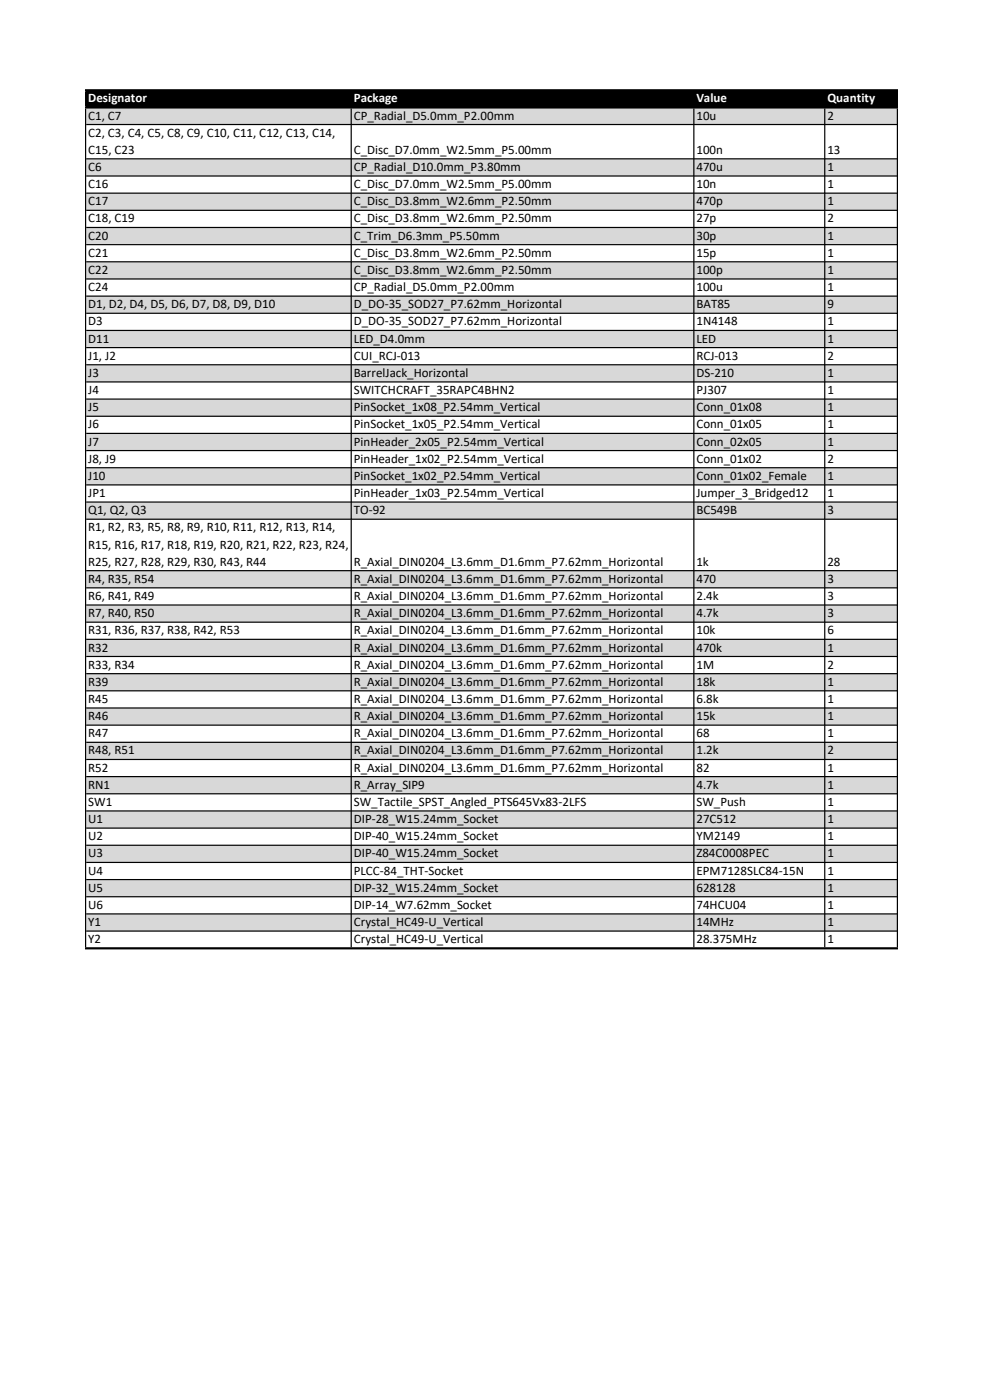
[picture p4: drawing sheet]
<svg xmlns="http://www.w3.org/2000/svg" width="210mm" height="297mm" viewBox="0 0 210 297" stroke-linecap="round" stroke-linejoin="round" font-family="sans-serif">
<defs><g id="words">
<g font-size="2.8" fill="#fff">
<text x="18.7" y="21.7">Designator</text>
<text x="75.1" y="21.7">Package</text>
<text x="147.7" y="21.7">Value</text>
<text x="175.5" y="21.7">Quantity</text>
</g>
<g font-size="2.8">
<text x="18.7" y="25.4">C1, C7</text>
<text x="18.7" y="29">C2, C3, C4, C5, C8, C9, C10, C11, C12, C13, C14,</text>
<text x="75.1" y="25.4">CP_Radial_D5.0mm_P2.00mm</text>
<text x="147.7" y="25.4">10u</text>
<text x="175.5" y="25.4">2</text>
<text x="18.7" y="32.6">C15, C23</text>
<text x="75.1" y="32.6">C_Disc_D7.0mm_W2.5mm_P5.00mm</text>
<text x="147.7" y="32.6">100n</text>
<text x="175.5" y="32.6">13</text>
<text x="18.7" y="36.3">C6</text>
<text x="18.7" y="39.9">C16</text>
<text x="75.1" y="36.3">CP_Radial_D10.0mm_P3.80mm</text>
<text x="75.1" y="39.9">C_Disc_D7.0mm_W2.5mm_P5.00mm</text>
<text x="147.7" y="36.3">470u</text>
<text x="147.7" y="39.9">10n</text>
<text x="175.5" y="36.3">1</text>
<text x="175.5" y="39.9">1</text>
<text x="18.7" y="43.6">C17</text>
<text x="18.7" y="47.2">C18, C19</text>
<text x="75.1" y="43.6">C_Disc_D3.8mm_W2.6mm_P2.50mm</text>
<text x="75.1" y="47.2">C_Disc_D3.8mm_W2.6mm_P2.50mm</text>
<text x="147.7" y="43.6">470p</text>
<text x="147.7" y="47.2">27p</text>
<text x="175.5" y="43.6">1</text>
<text x="175.5" y="47.2">2</text>
<text x="18.7" y="50.8">C20</text>
<text x="75.1" y="50.8">C_Trim_D6.3mm_P5.50mm</text>
<text x="147.7" y="50.8">30p</text>
<text x="175.5" y="50.8">1</text>
<text x="18.7" y="54.5">C21</text>
<text x="18.7" y="58.1">C22</text>
<text x="75.1" y="54.5">C_Disc_D3.8mm_W2.6mm_P2.50mm</text>
<text x="75.1" y="58.1">C_Disc_D3.8mm_W2.6mm_P2.50mm</text>
<text x="147.7" y="54.5">15p</text>
<text x="147.7" y="58.1">100p</text>
<text x="175.5" y="54.5">1</text>
<text x="175.5" y="58.1">1</text>
<text x="18.7" y="61.8">C24</text>
<text x="18.7" y="65.4">D1, D2, D4, D5, D6, D7, D8, D9, D10</text>
<text x="75.1" y="61.8">CP_Radial_D5.0mm_P2.00mm</text>
<text x="75.1" y="65.4">D_DO-35_SOD27_P7.62mm_Horizontal</text>
<text x="147.7" y="61.8">100u</text>
<text x="147.7" y="65.4">BAT85</text>
<text x="175.5" y="61.8">1</text>
<text x="175.5" y="65.4">9</text>
<text x="18.7" y="69">D3</text>
<text x="75.1" y="69">D_DO-35_SOD27_P7.62mm_Horizontal</text>
<text x="147.7" y="69">1N4148</text>
<text x="175.5" y="69">1</text>
<text x="18.7" y="72.7">D11</text>
<text x="18.7" y="76.3">J1, J2</text>
<text x="75.1" y="72.7">LED_D4.0mm</text>
<text x="75.1" y="76.3">CUI_RCJ-013</text>
<text x="147.7" y="72.7">LED</text>
<text x="147.7" y="76.3">RCJ-013</text>
<text x="175.5" y="72.7">1</text>
<text x="175.5" y="76.3">2</text>
<text x="18.7" y="80">J3</text>
<text x="18.7" y="83.6">J4</text>
<text x="75.1" y="80">BarrelJack_Horizontal</text>
<text x="75.1" y="83.6">SWITCHCRAFT_35RAPC4BHN2</text>
<text x="147.7" y="80">DS-210</text>
<text x="147.7" y="83.6">PJ307</text>
<text x="175.5" y="80">1</text>
<text x="175.5" y="83.6">1</text>
<text x="18.7" y="87.2">J5</text>
<text x="75.1" y="87.2">PinSocket_1x08_P2.54mm_Vertical</text>
<text x="147.7" y="87.2">Conn_01x08</text>
<text x="175.5" y="87.2">1</text>
<text x="18.7" y="90.9">J6</text>
<text x="18.7" y="94.5">J7</text>
<text x="75.1" y="90.9">PinSocket_1x05_P2.54mm_Vertical</text>
<text x="75.1" y="94.5">PinHeader_2x05_P2.54mm_Vertical</text>
<text x="147.7" y="90.9">Conn_01x05</text>
<text x="147.7" y="94.5">Conn_02x05</text>
<text x="175.5" y="90.9">1</text>
<text x="175.5" y="94.5">1</text>
<text x="18.7" y="98.2">J8, J9</text>
<text x="18.7" y="101.8">J10</text>
<text x="75.1" y="98.2">PinHeader_1x02_P2.54mm_Vertical</text>
<text x="75.1" y="101.8">PinSocket_1x02_P2.54mm_Vertical</text>
<text x="147.7" y="98.2">Conn_01x02</text>
<text x="147.7" y="101.8">Conn_01x02_Female</text>
<text x="175.5" y="98.2">2</text>
<text x="175.5" y="101.8">1</text>
<text x="18.7" y="105.5">JP1</text>
<text x="75.1" y="105.5">PinHeader_1x03_P2.54mm_Vertical</text>
<text x="147.7" y="105.5">Jumper_3_Bridged12</text>
<text x="175.5" y="105.5">1</text>
<text x="18.7" y="109.1">Q1, Q2, Q3</text>
<text x="18.7" y="112.7">R1, R2, R3, R5, R8, R9, R10, R11, R12, R13, R14,</text>
<text x="75.1" y="109.1">TO-92</text>
<text x="147.7" y="109.1">BC549B</text>
<text x="175.5" y="109.1">3</text>
<text x="18.7" y="116.4">R15, R16, R17, R18, R19, R20, R21, R22, R23, R24,</text>
<text x="18.7" y="120">R25, R27, R28, R29, R30, R43, R44</text>
<text x="18.7" y="123.7">R4, R35, R54</text>
<text x="75.1" y="123.7">R_Axial_DIN0204_L3.6mm_D1.6mm_P7.62mm_Horizontal</text>
<text x="75.1" y="120">R_Axial_DIN0204_L3.6mm_D1.6mm_P7.62mm_Horizontal</text>
<text x="147.7" y="120">1k</text>
<text x="147.7" y="123.7">470</text>
<text x="175.5" y="123.7">3</text>
<text x="175.5" y="120">28</text>
<text x="18.7" y="127.3">R6, R41, R49</text>
<text x="18.7" y="130.9">R7, R40, R50</text>
<text x="75.1" y="127.3">R_Axial_DIN0204_L3.6mm_D1.6mm_P7.62mm_Horizontal</text>
<text x="75.1" y="130.9">R_Axial_DIN0204_L3.6mm_D1.6mm_P7.62mm_Horizontal</text>
<text x="147.7" y="127.3">2.4k</text>
<text x="147.7" y="130.9">4.7k</text>
<text x="175.5" y="127.3">3</text>
<text x="175.5" y="130.9">3</text>
<text x="18.7" y="134.6">R31, R36, R37, R38, R42, R53</text>
<text x="75.1" y="134.6">R_Axial_DIN0204_L3.6mm_D1.6mm_P7.62mm_Horizontal</text>
<text x="147.7" y="134.6">10k</text>
<text x="175.5" y="134.6">6</text>
<text x="18.7" y="138.2">R32</text>
<text x="18.7" y="141.9">R33, R34</text>
<text x="75.1" y="138.2">R_Axial_DIN0204_L3.6mm_D1.6mm_P7.62mm_Horizontal</text>
<text x="75.1" y="141.9">R_Axial_DIN0204_L3.6mm_D1.6mm_P7.62mm_Horizontal</text>
<text x="147.7" y="138.2">470k</text>
<text x="147.7" y="141.9">1M</text>
<text x="175.5" y="138.2">1</text>
<text x="175.5" y="141.9">2</text>
<text x="18.7" y="145.5">R39</text>
<text x="18.7" y="149.1">R45</text>
<text x="75.1" y="145.5">R_Axial_DIN0204_L3.6mm_D1.6mm_P7.62mm_Horizontal</text>
<text x="75.1" y="149.1">R_Axial_DIN0204_L3.6mm_D1.6mm_P7.62mm_Horizontal</text>
<text x="147.7" y="145.5">18k</text>
<text x="147.7" y="149.1">6.8k</text>
<text x="175.5" y="145.5">1</text>
<text x="175.5" y="149.1">1</text>
<text x="18.7" y="152.8">R46</text>
<text x="75.1" y="152.8">R_Axial_DIN0204_L3.6mm_D1.6mm_P7.62mm_Horizontal</text>
<text x="147.7" y="152.8">15k</text>
<text x="175.5" y="152.8">1</text>
<text x="18.7" y="156.4">R47</text>
<text x="18.7" y="160.1">R48, R51</text>
<text x="75.1" y="156.4">R_Axial_DIN0204_L3.6mm_D1.6mm_P7.62mm_Horizontal</text>
<text x="75.1" y="160.1">R_Axial_DIN0204_L3.6mm_D1.6mm_P7.62mm_Horizontal</text>
<text x="147.7" y="156.4">68</text>
<text x="147.7" y="160.1">1.2k</text>
<text x="175.5" y="156.4">1</text>
<text x="175.5" y="160.1">2</text>
<text x="18.7" y="163.7">R52</text>
<text x="18.7" y="167.3">RN1</text>
<text x="75.1" y="163.7">R_Axial_DIN0204_L3.6mm_D1.6mm_P7.62mm_Horizontal</text>
<text x="75.1" y="167.3">R_Array_SIP9</text>
<text x="147.7" y="163.7">82</text>
<text x="147.7" y="167.3">4.7k</text>
<text x="175.5" y="163.7">1</text>
<text x="175.5" y="167.3">1</text>
<text x="18.7" y="171">SW1</text>
<text x="75.1" y="171">SW_Tactile_SPST_Angled_PTS645Vx83-2LFS</text>
<text x="147.7" y="171">SW_Push</text>
<text x="175.5" y="171">1</text>
<text x="18.7" y="174.6">U1</text>
<text x="18.7" y="178.3">U2</text>
<text x="75.1" y="174.6">DIP-28_W15.24mm_Socket</text>
<text x="75.1" y="178.3">DIP-40_W15.24mm_Socket</text>
<text x="147.7" y="174.6">27C512</text>
<text x="147.7" y="178.3">YM2149</text>
<text x="175.5" y="174.6">1</text>
<text x="175.5" y="178.3">1</text>
<text x="18.7" y="181.9">U3</text>
<text x="18.7" y="185.5">U4</text>
<text x="75.1" y="181.9">DIP-40_W15.24mm_Socket</text>
<text x="75.1" y="185.5">PLCC-84_THT-Socket</text>
<text x="147.7" y="181.9">Z84C0008PEC</text>
<text x="147.7" y="185.5">EPM7128SLC84-15N</text>
<text x="175.5" y="181.9">1</text>
<text x="175.5" y="185.5">1</text>
<text x="18.7" y="189.2">U5</text>
<text x="75.1" y="189.2">DIP-32_W15.24mm_Socket</text>
<text x="147.7" y="189.2">628128</text>
<text x="175.5" y="189.2">1</text>
<text x="18.7" y="192.8">U6</text>
<text x="18.7" y="196.5">Y1</text>
<text x="75.1" y="192.8">DIP-14_W7.62mm_Socket</text>
<text x="75.1" y="196.5">Crystal_HC49-U_Vertical</text>
<text x="147.7" y="192.8">74HCU04</text>
<text x="147.7" y="196.5">14MHz</text>
<text x="175.5" y="192.8">1</text>
<text x="175.5" y="196.5">1</text>
<text x="18.7" y="200.1">Y2</text>
<text x="75.1" y="200.1">Crystal_HC49-U_Vertical</text>
<text x="147.7" y="200.1">28.375MHz</text>
<text x="175.5" y="200.1">1</text>
</g>
</g></defs>
<path d="M18.3 19.3h172.1v3.5h-172.1z" fill="#000"/>
<path d="M18.3 22.8h172.1v3.7h-172.1zM18.3 33.7h172.1v3.7h-172.1zM18.3 41h172.1v3.7h-172.1zM18.3 48.3h172.1v3.6h-172.1zM18.3 55.5h172.1v3.7h-172.1zM18.3 62.8h172.1v3.7h-172.1zM18.3 70.1h172.1v3.7h-172.1zM18.3 77.4h172.1v3.7h-172.1zM18.3 84.7h172.1v3.6h-172.1zM18.3 91.9h172.1v3.7h-172.1zM18.3 99.2h172.1v3.7h-172.1zM18.3 106.5h172.1v3.7h-172.1zM18.3 121.1h172.1v3.7h-172.1zM18.3 128.4h172.1v3.6h-172.1zM18.3 135.6h172.1v3.7h-172.1zM18.3 142.9h172.1v3.7h-172.1zM18.3 150.2h172.1v3.7h-172.1zM18.3 157.5h172.1v3.7h-172.1zM18.3 164.8h172.1v3.6h-172.1zM18.3 172h172.1v3.7h-172.1zM18.3 179.3h172.1v3.7h-172.1zM18.3 186.6h172.1v3.7h-172.1zM18.3 193.9h172.1v3.7h-172.1z" fill-rule="evenodd" fill="#d8d8d8"/>
<g fill="#000">
<path d="M18 19.4h.3v3.2h-.3zM74.4 19.4h.2v3.2h-.2zM147.1 19.4h.2v3.2h-.2zM174.8 19.4h.3v3.2h-.3zM190.2 19.4h.3v3.2h-.3zM18 23h.3v178h-.3zM74.4 23h.2v178h-.2zM147.1 23h.2v178h-.2zM174.8 23h.3v178h-.3zM190.2 23h.3v178h-.3z" fill-rule="evenodd"/>
<path d="M18 18.9h172.5v.5h-172.5zM18 22.6h172.5v.4h-172.5zM18.3 26.3h172.2v.2h-172.2zM18.3 33.6h172.2v.2h-172.2zM18.3 37.2h172.2v.3h-172.2zM18.3 40.9h172.2v.2h-172.2zM18.3 44.5h172.2v.2h-172.2zM18.3 48.1h172.2v.3h-172.2zM18.3 51.8h172.2v.2h-172.2zM18.3 55.4h172.2v.3h-172.2zM18.3 59.1h172.2v.2h-172.2zM18.3 62.7h172.2v.2h-172.2zM18.3 66.3h172.2v.3h-172.2zM18.3 70h172.2v.2h-172.2zM18.3 73.6h172.2v.3h-172.2zM18.3 77.3h172.2v.2h-172.2zM18.3 80.9h172.2v.3h-172.2zM18.3 84.5h172.2v.3h-172.2zM18.3 88.2h172.2v.2h-172.2zM18.3 91.8h172.2v.3h-172.2zM18.3 95.5h172.2v.2h-172.2zM18.3 99.1h172.2v.3h-172.2zM18.3 102.7h172.2v.3h-172.2zM18.3 106.4h172.2v.2h-172.2zM18.3 110h172.2v.3h-172.2zM18.3 120.9h172.2v.3h-172.2zM18.3 124.6h172.2v.2h-172.2zM18.3 128.2h172.2v.3h-172.2zM18.3 131.9h172.2v.2h-172.2zM18.3 135.5h172.2v.3h-172.2zM18.3 139.1h172.2v.3h-172.2zM18.3 142.8h172.2v.2h-172.2zM18.3 146.4h172.2v.3h-172.2zM18.3 150.1h172.2v.2h-172.2zM18.3 153.7h172.2v.3h-172.2zM18.3 157.4h172.2v.2h-172.2zM18.3 161h172.2v.2h-172.2zM18.3 164.6h172.2v.3h-172.2zM18.3 168.3h172.2v.2h-172.2zM18.3 171.9h172.2v.3h-172.2zM18.3 175.6h172.2v.2h-172.2zM18.3 179.2h172.2v.3h-172.2zM18.3 182.8h172.2v.3h-172.2zM18.3 186.5h172.2v.2h-172.2zM18.3 190.1h172.2v.3h-172.2zM18.3 193.8h172.2v.2h-172.2zM18.3 197.4h172.2v.3h-172.2zM18 201h172.5v.4h-172.5z" fill-rule="evenodd"/>
</g>
<use href="#words"/>
</svg>
